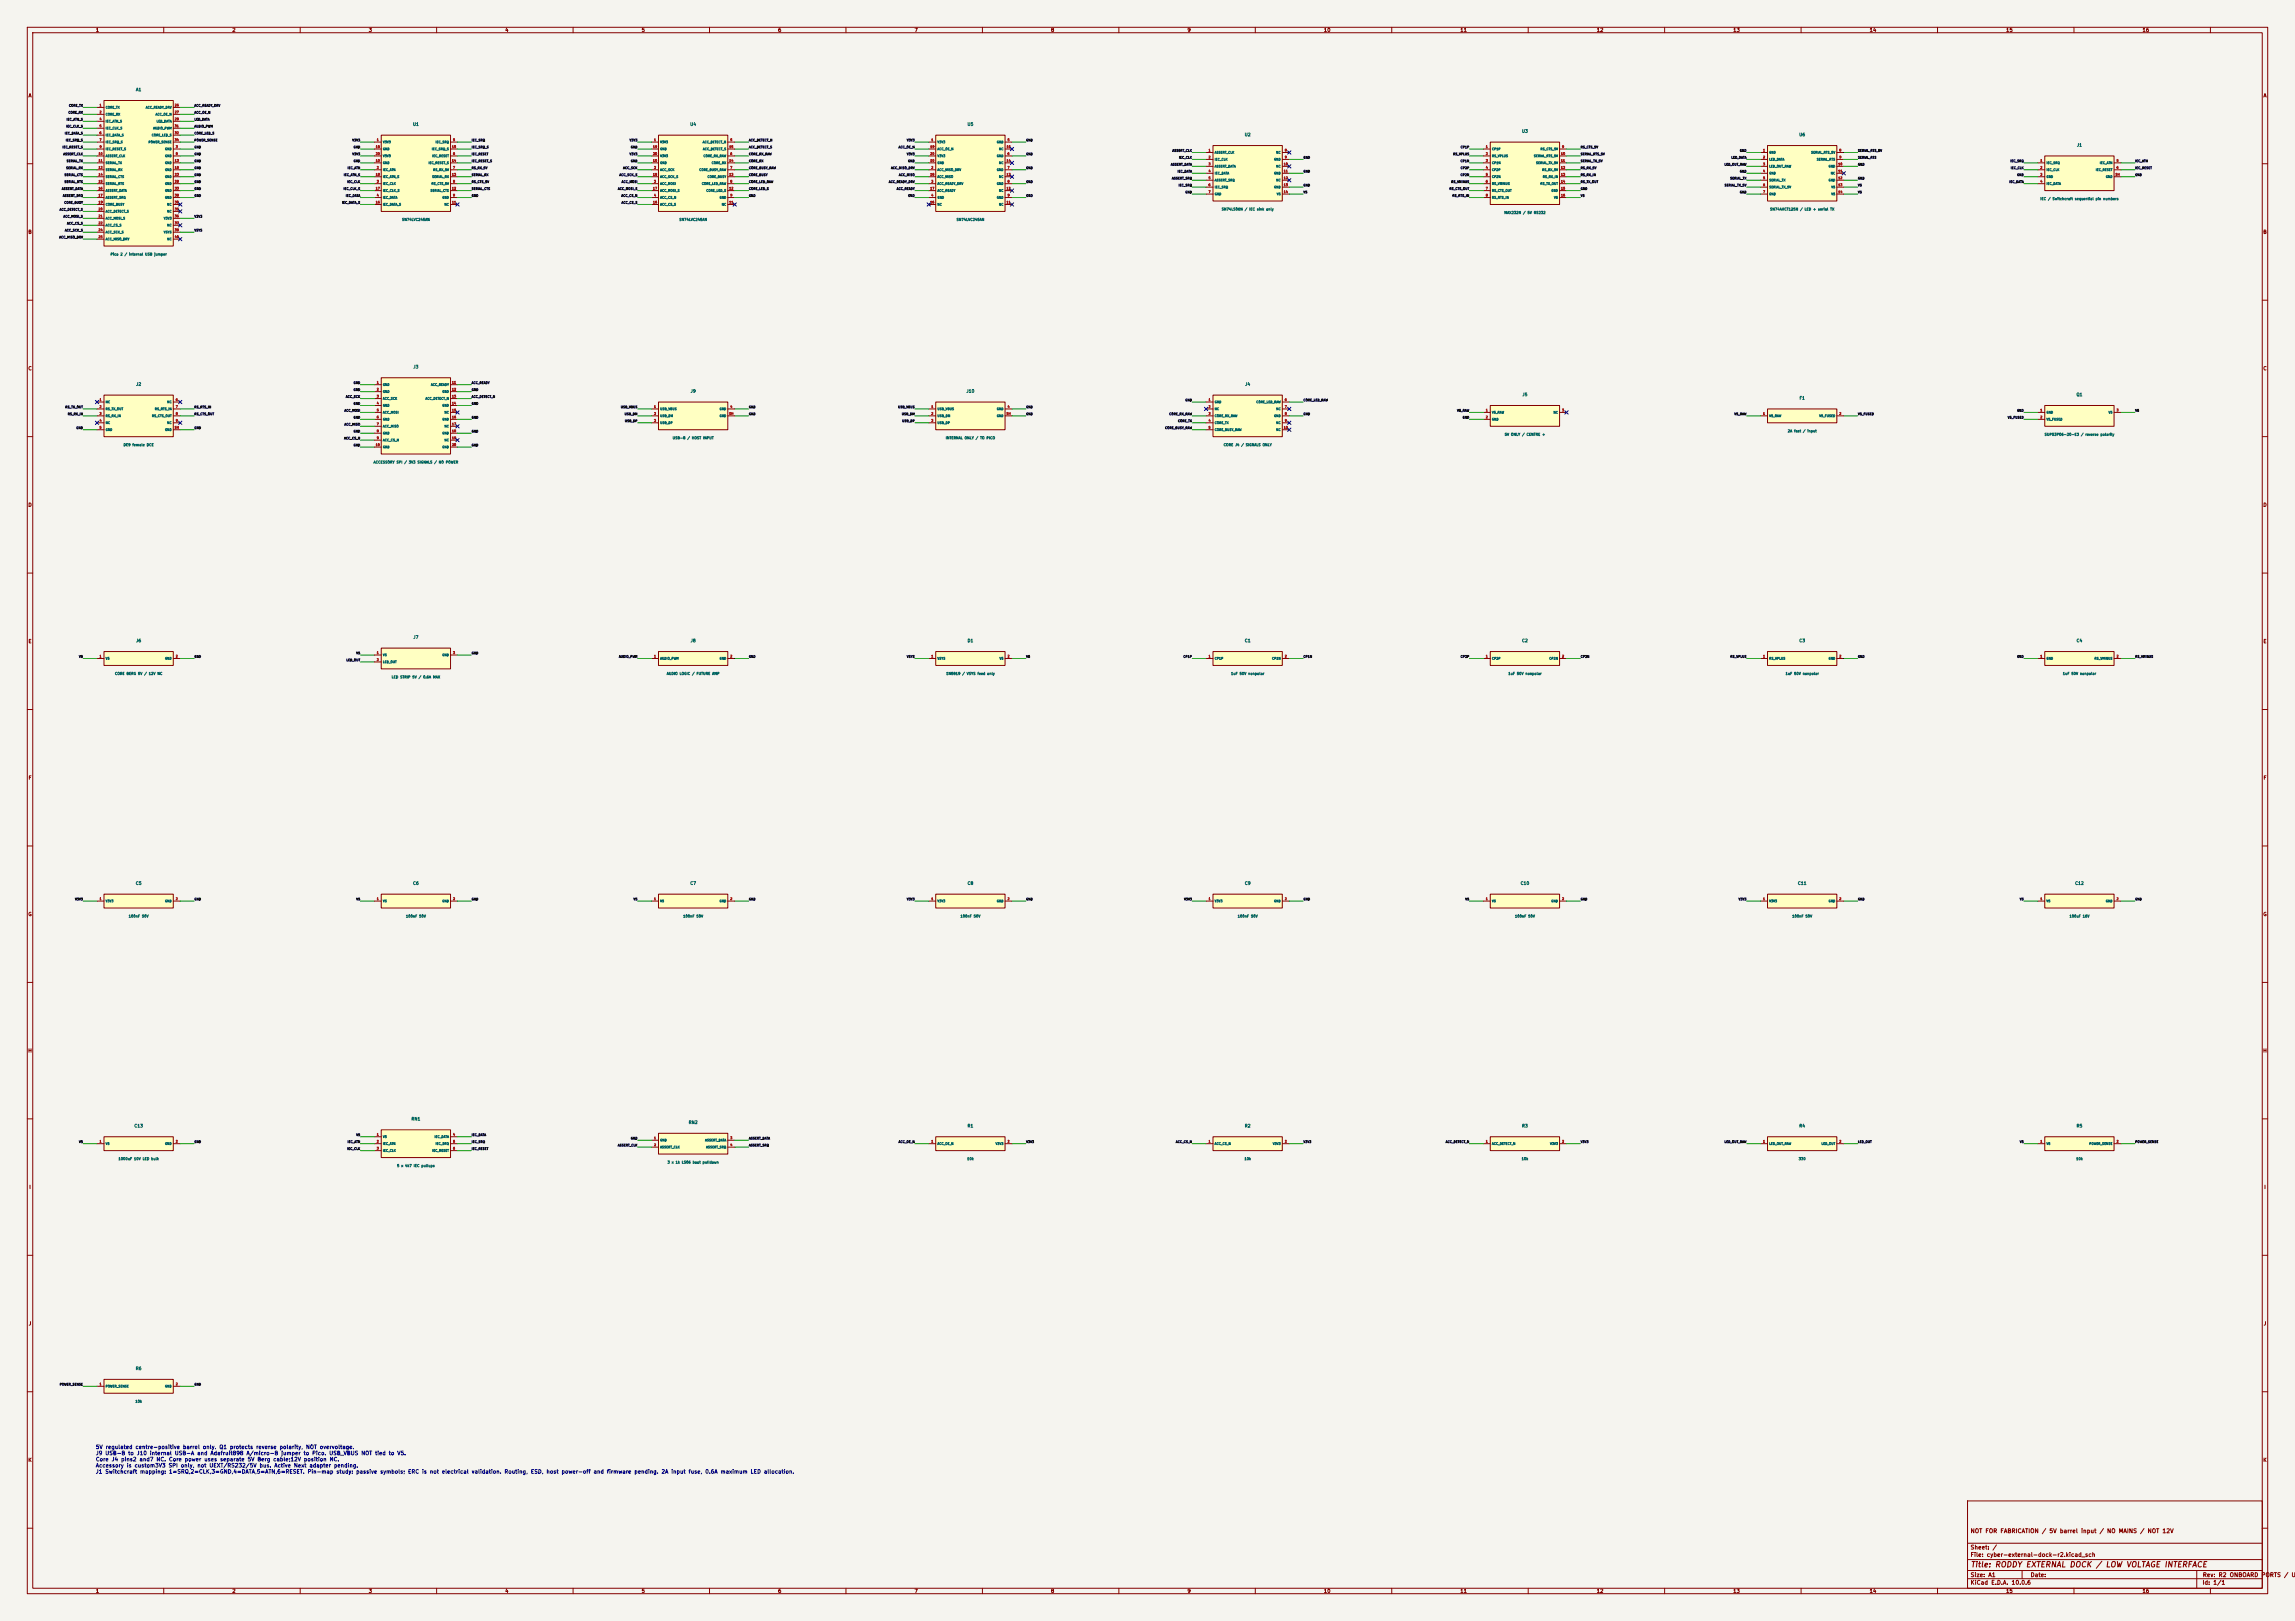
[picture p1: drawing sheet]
<svg xmlns="http://www.w3.org/2000/svg" width="841mm" height="594mm" viewBox="0 0 841 594" stroke-linecap="round" stroke-linejoin="round" font-family="sans-serif">
<defs><g id="words">
<text font-size="2" fill="#840000" x="722" y="574.8">Title: RODDY EXTERNAL DOCK / LOW VOLTAGE INTERFACE</text>
<g font-size="1.5" fill="#840000">
<text x="721.9" y="562.1">NOT FOR FABRICATION / 5V barrel input / NO MAINS / NOT 12V</text>
<text x="721.9" y="568.1">Sheet: /</text>
<text x="721.9" y="570.8">File: cyber-external-dock-r2.kicad_sch</text>
<text x="721.9" y="581">KiCad E.D.A. 10.0.6</text>
<text x="721.9" y="578.2">Size: A1</text>
<text x="743.9" y="578.2">Date:</text>
<text x="806.9" y="581">Id: 1/1</text>
<text x="807" y="578.2">Rev: R2 ONBOARD PORTS / UN</text>
</g>
<g font-size="1.4" fill="#0000c2">
<text x="35" y="531.3">5V regulated centre-positive barrel only. Q1 protects reverse polarity, NOT overvoltage.</text>
<text x="35" y="533.6">J9 USB-B to J10 internal USB-A and Adafruit898 A/micro-B jumper to Pico. USB_VBUS NOT tied to V5.</text>
<text x="35" y="535.8">Core J4 pins2 and7 NC. Core power uses separate 5V Berg cable;12V position NC.</text>
<text x="35" y="538.1">Accessory is custom3V3 SPI only, not UEXT/RS232/5V bus. Active Next adapter pending.</text>
<text x="35" y="540.3">J1 Switchcraft mapping: 1=SRQ,2=CLK,3=GND,4=DATA,5=ATN,6=RESET. Pin-map study: passive symbols; ERC is not electrical validation. Routing, ESD, host power-off and firmware pending. 2A input fuse, 0.6A maximum LED allocation.</text>
</g>
<g font-size="1.3" fill="#840000">
<text x="35" y="12">1</text>
<text x="85" y="12">2</text>
<text x="135" y="12">3</text>
<text x="185" y="12">4</text>
<text x="235" y="12">5</text>
<text x="285" y="12">6</text>
<text x="335" y="12">7</text>
<text x="385" y="12">8</text>
<text x="435" y="12">9</text>
<text x="485" y="12">10</text>
<text x="535" y="12">11</text>
<text x="585" y="12">12</text>
<text x="635" y="12">13</text>
<text x="685" y="12">14</text>
<text x="735" y="12">15</text>
<text x="785" y="12">16</text>
<text x="10.3" y="36">A</text>
<text x="829.3" y="36">A</text>
<text x="10.2" y="86">B</text>
<text x="829.2" y="86">B</text>
<text x="10.2" y="136">C</text>
<text x="829.2" y="136">C</text>
<text x="10.2" y="186">D</text>
<text x="829.2" y="186">D</text>
<text x="10.3" y="236">E</text>
<text x="829.3" y="236">E</text>
<text x="10.3" y="286">F</text>
<text x="829.3" y="286">F</text>
<text x="10.2" y="336">G</text>
<text x="829.2" y="336">G</text>
<text x="10.2" y="386">H</text>
<text x="829.2" y="386">H</text>
<text x="10.6" y="436">I</text>
<text x="829.6" y="436">I</text>
<text x="10.4" y="486">J</text>
<text x="829.4" y="486">J</text>
<text x="10.2" y="536">K</text>
<text x="829.2" y="536">K</text>
<text x="35" y="584">1</text>
<text x="85" y="584">2</text>
<text x="135" y="584">3</text>
<text x="185" y="584">4</text>
<text x="235" y="584">5</text>
<text x="285" y="584">6</text>
<text x="335" y="584">7</text>
<text x="385" y="584">8</text>
<text x="435" y="584">9</text>
<text x="485" y="584">10</text>
<text x="535" y="584">11</text>
<text x="585" y="584">12</text>
<text x="635" y="584">13</text>
<text x="685" y="584">14</text>
<text x="735" y="584">15</text>
<text x="785" y="584">16</text>
</g>
<g font-size="1.1" fill="#006464">
<text x="49.7" y="33.7">A1</text>
<text x="151.2" y="46.4">U1</text>
<text x="252.8" y="46.4">U4</text>
<text x="354.4" y="46.4">U5</text>
<text x="456" y="50.2">U2</text>
<text x="557.6" y="48.9">U3</text>
<text x="659.2" y="50.2">U6</text>
<text x="760.9" y="54">J1</text>
<text x="151.3" y="135.3">J3</text>
<text x="49.7" y="141.6">J2</text>
<text x="456.1" y="141.6">J4</text>
<text x="252.9" y="144.2">J9</text>
<text x="354" y="144.2">J10</text>
<text x="557.7" y="145.4">J5</text>
<text x="659.3" y="146.7">F1</text>
<text x="760.8" y="145.4">Q1</text>
<text x="49.7" y="235.6">J6</text>
<text x="151.3" y="234.3">J7</text>
<text x="252.9" y="235.6">J8</text>
<text x="354.4" y="235.6">D1</text>
<text x="456" y="235.6">C1</text>
<text x="557.6" y="235.6">C2</text>
<text x="659.2" y="235.6">C3</text>
<text x="760.8" y="235.6">C4</text>
<text x="49.6" y="324.5">C5</text>
<text x="151.2" y="324.5">C6</text>
<text x="252.8" y="324.5">C7</text>
<text x="354.4" y="324.5">C8</text>
<text x="456" y="324.5">C9</text>
<text x="557.1" y="324.5">C10</text>
<text x="658.7" y="324.5">C11</text>
<text x="760.3" y="324.5">C12</text>
<text x="49.1" y="413.4">C13</text>
<text x="150.6" y="410.9">RN1</text>
<text x="252.2" y="412.1">RN2</text>
<text x="354.4" y="413.4">R1</text>
<text x="456" y="413.4">R2</text>
<text x="557.6" y="413.4">R3</text>
<text x="659.2" y="413.4">R4</text>
<text x="760.8" y="413.4">R5</text>
<text x="49.6" y="502.3">R6</text>
</g>
<g font-size=".9" fill="#006464">
<text x="447.6" y="77.3">SN74LS06N / IEC sink only</text>
<text x="648.5" y="77.3">SN74AHCT125N / LED + serial TX</text>
<text x="747.6" y="73.5">IEC / Switchcraft sequential pin numbers</text>
<text x="147.2" y="81.1">SN74LVC245AN</text>
<text x="248.8" y="81.1">SN74LVC245AN</text>
<text x="350.4" y="81.1">SN74LVC245AN</text>
<text x="551.1" y="78.6">MAX232N / 5V RS232</text>
<text x="40.4" y="93.8">Pico 2 / internal USB jumper</text>
<text x="246.4" y="161.2">USB-B / HOST INPUT</text>
<text x="346.5" y="161.2">INTERNAL ONLY / TO PICO</text>
<text x="551.3" y="159.9">5V ONLY / CENTRE +</text>
<text x="655" y="158.6">2A fast / input</text>
<text x="749.1" y="159.9">SUP53P06-20-E3 / reverse polarity</text>
<text x="45.2" y="163.7">DE9 female DCE</text>
<text x="448.3" y="163.7">CORE J4 / SIGNALS ONLY</text>
<text x="136.8" y="170">ACCESSORY SPI / 3V3 SIGNALS / NO POWER</text>
<text x="42" y="247.5">CORE BERG 5V / 12V NC</text>
<text x="143.4" y="248.8">LED STRIP 5V / 0.6A MAX</text>
<text x="244.2" y="247.5">AUDIO LOGIC / FUTURE AMP</text>
<text x="346.6" y="247.5">1N5819 / VSYS feed only</text>
<text x="451" y="247.5">1uF 50V nonpolar</text>
<text x="552.6" y="247.5">1uF 50V nonpolar</text>
<text x="654.2" y="247.5">1uF 50V nonpolar</text>
<text x="755.8" y="247.5">1uF 50V nonpolar</text>
<text x="47" y="336.4">100nF 50V</text>
<text x="148.6" y="336.4">100nF 50V</text>
<text x="250.2" y="336.4">100nF 50V</text>
<text x="351.8" y="336.4">100nF 50V</text>
<text x="453.4" y="336.4">100nF 50V</text>
<text x="555" y="336.4">100nF 50V</text>
<text x="656.6" y="336.4">100nF 50V</text>
<text x="758.2" y="336.4">100uF 16V</text>
<text x="43.3" y="425.3">1000uF 10V LED bulk</text>
<text x="354.3" y="425.3">10k</text>
<text x="455.9" y="425.3">10k</text>
<text x="557.5" y="425.3">10k</text>
<text x="659" y="425.3">330</text>
<text x="760.7" y="425.3">10k</text>
<text x="145.4" y="427.9">5 x 4k7 IEC pullups</text>
<text x="244.5" y="426.6">3 x 1k LS06 boot pulldown</text>
<text x="49.5" y="514.2">10k</text>
</g>
<g font-size=".8" fill="#0f0f0f">
<text x="25" y="41.8">CORE_RX</text>
<text x="25.2" y="39.3">CORE_TX</text>
<text x="71.1" y="41.8">ACC_OE_N</text>
<text x="71.1" y="39.3">ACC_READY_DRV</text>
<text x="24.2" y="46.9">IEC_CLK_S</text>
<text x="24.3" y="44.4">IEC_ATN_S</text>
<text x="71.1" y="46.9">AUDIO_PWM</text>
<text x="71.1" y="44.4">LED_DATA</text>
<text x="23.6" y="49.4">IEC_DATA_S</text>
<text x="24" y="52">IEC_SRQ_S</text>
<text x="71.1" y="49.4">CORE_LED_S</text>
<text x="71.1" y="52">POWER_SENSE</text>
<text x="129" y="52">V3V3</text>
<text x="172.7" y="52">IEC_SRQ</text>
<text x="230.6" y="52">V3V3</text>
<text x="274.3" y="52">ACC_DETECT_N</text>
<text x="332.2" y="52">V3V3</text>
<text x="375.9" y="52">GND</text>
<text x="22.8" y="54.5">IEC_RESET_S</text>
<text x="23.1" y="57.1">ASSERT_CLK</text>
<text x="24.3" y="59.6">SERIAL_TX</text>
<text x="71.1" y="59.6">GND</text>
<text x="71.1" y="57.1">GND</text>
<text x="71.1" y="54.5">GND</text>
<text x="129" y="57.1">V3V3</text>
<text x="129.5" y="59.6">GND</text>
<text x="129.5" y="54.5">GND</text>
<text x="172.7" y="57.1">IEC_RESET</text>
<text x="172.7" y="54.5">IEC_SRQ_S</text>
<text x="172.7" y="59.6">IEC_RESET_S</text>
<text x="230.6" y="57.1">V3V3</text>
<text x="231.1" y="59.6">GND</text>
<text x="231.1" y="54.5">GND</text>
<text x="274.3" y="59.6">CORE_RX</text>
<text x="274.3" y="54.5">ACC_DETECT_S</text>
<text x="274.3" y="57.1">CORE_RX_RAW</text>
<text x="329.2" y="54.5">ACC_OE_N</text>
<text x="332.2" y="57.1">V3V3</text>
<text x="332.7" y="59.6">GND</text>
<text x="375.9" y="57.1">GND</text>
<text x="429.5" y="55.8">ASSERT_CLK</text>
<text x="431.9" y="58.3">IEC_CLK</text>
<text x="477.5" y="58.3">GND</text>
<text x="532.4" y="57.1">RS_VPLUS</text>
<text x="535.1" y="59.6">CP1N</text>
<text x="535.1" y="54.5">CP1P</text>
<text x="579.1" y="59.6">SERIAL_TX_5V</text>
<text x="579.1" y="57.1">SERIAL_RTS_5V</text>
<text x="579.1" y="54.5">RS_CTS_5V</text>
<text x="634.3" y="58.3">LED_DATA</text>
<text x="637.5" y="55.8">GND</text>
<text x="680.7" y="58.3">SERIAL_RTS</text>
<text x="680.7" y="55.8">SERIAL_RTS_5V</text>
<text x="736.6" y="59.6">IEC_SRQ</text>
<text x="782.3" y="59.6">IEC_ATN</text>
<text x="23.5" y="64.7">SERIAL_CTS</text>
<text x="24.1" y="62.1">SERIAL_RX</text>
<text x="71.1" y="64.7">GND</text>
<text x="71.1" y="62.1">GND</text>
<text x="125.9" y="64.7">IEC_ATN_S</text>
<text x="127.3" y="62.1">IEC_ATN</text>
<text x="172.7" y="64.7">SERIAL_RX</text>
<text x="172.7" y="62.1">RS_RX_5V</text>
<text x="226.9" y="64.7">ACC_SCK_S</text>
<text x="228.2" y="62.1">ACC_SCK</text>
<text x="274.3" y="62.1">CORE_BUSY_RAW</text>
<text x="274.3" y="64.7">CORE_BUSY</text>
<text x="326.4" y="62.1">ACC_MISO_DRV</text>
<text x="329.3" y="64.7">ACC_MISO</text>
<text x="375.9" y="62.1">GND</text>
<text x="429" y="60.9">ASSERT_DATA</text>
<text x="429.3" y="66">ASSERT_SRQ</text>
<text x="431.4" y="63.4">IEC_DATA</text>
<text x="477.5" y="63.4">GND</text>
<text x="535.1" y="64.7">CP2N</text>
<text x="535.1" y="62.1">CP2P</text>
<text x="579.1" y="62.1">RS_RX_5V</text>
<text x="579.1" y="64.7">RS_RX_IN</text>
<text x="631.8" y="60.9">LED_OUT_RAW</text>
<text x="633.9" y="66">SERIAL_TX</text>
<text x="637.5" y="63.4">GND</text>
<text x="680.7" y="66">GND</text>
<text x="680.7" y="60.9">GND</text>
<text x="736.7" y="62.1">IEC_CLK</text>
<text x="739.1" y="64.7">GND</text>
<text x="782.3" y="62.1">IEC_RESET</text>
<text x="782.3" y="64.7">GND</text>
<text x="22.6" y="69.8">ASSERT_DATA</text>
<text x="23.5" y="67.2">SERIAL_RTS</text>
<text x="71.1" y="69.8">GND</text>
<text x="71.1" y="67.2">GND</text>
<text x="125.8" y="69.8">IEC_CLK_S</text>
<text x="127.1" y="67.2">IEC_CLK</text>
<text x="172.7" y="69.8">SERIAL_CTS</text>
<text x="172.7" y="67.2">RS_CTS_5V</text>
<text x="226.3" y="69.8">ACC_MOSI_S</text>
<text x="227.7" y="67.2">ACC_MOSI</text>
<text x="274.3" y="67.2">CORE_LED_RAW</text>
<text x="274.3" y="69.8">CORE_LED_S</text>
<text x="325.6" y="67.2">ACC_READY_DRV</text>
<text x="328.5" y="69.8">ACC_READY</text>
<text x="375.9" y="67.2">GND</text>
<text x="431.8" y="68.5">IEC_SRQ</text>
<text x="434.3" y="71">GND</text>
<text x="477.5" y="71">V5</text>
<text x="477.5" y="68.5">GND</text>
<text x="531.1" y="69.8">RS_CTS_OUT</text>
<text x="531.7" y="67.2">RS_VMINUS</text>
<text x="579.1" y="69.8">GND</text>
<text x="579.1" y="67.2">RS_TX_OUT</text>
<text x="631.9" y="68.5">SERIAL_TX_5V</text>
<text x="637.5" y="71">GND</text>
<text x="680.7" y="71">V5</text>
<text x="680.7" y="68.5">V5</text>
<text x="736.2" y="67.2">IEC_DATA</text>
<text x="21.8" y="77.4">ACC_DETECT_S</text>
<text x="22.9" y="72.3">ASSERT_SRQ</text>
<text x="23.4" y="74.8">CORE_BUSY</text>
<text x="71.1" y="72.3">GND</text>
<text x="125.2" y="74.8">IEC_DATA_S</text>
<text x="126.6" y="72.3">IEC_DATA</text>
<text x="172.7" y="72.3">GND</text>
<text x="227.6" y="72.3">ACC_CS_N</text>
<text x="227.7" y="74.8">ACC_CS_S</text>
<text x="274.3" y="72.3">GND</text>
<text x="332.7" y="72.3">GND</text>
<text x="375.9" y="72.3">GND</text>
<text x="532.1" y="72.3">RS_RTS_IN</text>
<text x="579.1" y="72.3">V5</text>
<text x="23.1" y="79.9">ACC_MOSI_S</text>
<text x="24.5" y="82.5">ACC_CS_S</text>
<text x="71.1" y="79.9">V3V3</text>
<text x="21.6" y="87.5">ACC_MISO_DRV</text>
<text x="23.7" y="85">ACC_SCK_S</text>
<text x="71.1" y="85">VSYS</text>
<text x="129.5" y="143.4">GND</text>
<text x="129.5" y="140.9">GND</text>
<text x="172.7" y="143.4">GND</text>
<text x="172.7" y="140.9">ACC_READY</text>
<text x="23.9" y="149.8">RS_TX_OUT</text>
<text x="71.1" y="149.8">RS_RTS_IN</text>
<text x="126.6" y="146">ACC_SCK</text>
<text x="129.5" y="148.5">GND</text>
<text x="172.7" y="148.5">GND</text>
<text x="172.7" y="146">ACC_DETECT_N</text>
<text x="227.4" y="149.8">USB_VBUS</text>
<text x="274.3" y="149.8">GND</text>
<text x="329" y="149.8">USB_VBUS</text>
<text x="375.9" y="149.8">GND</text>
<text x="434.3" y="147.2">GND</text>
<text x="477.5" y="147.2">CORE_LED_RAW</text>
<text x="24.7" y="152.3">RS_RX_IN</text>
<text x="71.1" y="152.3">RS_CTS_OUT</text>
<text x="126.1" y="151">ACC_MOSI</text>
<text x="129.5" y="153.6">GND</text>
<text x="172.7" y="153.6">GND</text>
<text x="228.8" y="152.3">USB_DM</text>
<text x="228.9" y="154.9">USB_DP</text>
<text x="274.3" y="152.3">GND</text>
<text x="330.4" y="152.3">USB_DM</text>
<text x="330.5" y="154.9">USB_DP</text>
<text x="375.9" y="152.3">GND</text>
<text x="428.4" y="152.3">CORE_RX_RAW</text>
<text x="431.6" y="154.9">CORE_TX</text>
<text x="477.5" y="152.3">GND</text>
<text x="533.8" y="151">V5_RAW</text>
<text x="535.9" y="153.6">GND</text>
<text x="635.4" y="152.3">V5_RAW</text>
<text x="680.7" y="152.3">V5_FUSED</text>
<text x="735.6" y="153.6">V5_FUSED</text>
<text x="739.1" y="151">GND</text>
<text x="782.3" y="151">V5</text>
<text x="27.9" y="157.4">GND</text>
<text x="71.1" y="157.4">GND</text>
<text x="126" y="161.2">ACC_CS_N</text>
<text x="126.1" y="156.1">ACC_MISO</text>
<text x="129.5" y="158.7">GND</text>
<text x="172.7" y="158.7">GND</text>
<text x="426.8" y="157.4">CORE_BUSY_RAW</text>
<text x="129.5" y="163.7">GND</text>
<text x="172.7" y="163.7">GND</text>
<text x="130.5" y="239.9">V5</text>
<text x="172.7" y="239.9">GND</text>
<text x="28.9" y="241.2">V5</text>
<text x="71.1" y="241.2">GND</text>
<text x="126.8" y="242.5">LED_OUT</text>
<text x="226.7" y="241.2">AUDIO_PWM</text>
<text x="274.3" y="241.2">GND</text>
<text x="332.2" y="241.2">VSYS</text>
<text x="375.9" y="241.2">V5</text>
<text x="433.5" y="241.2">CP1P</text>
<text x="477.5" y="241.2">CP1N</text>
<text x="535.1" y="241.2">CP2P</text>
<text x="579.1" y="241.2">CP2N</text>
<text x="634" y="241.2">RS_VPLUS</text>
<text x="680.7" y="241.2">GND</text>
<text x="739.1" y="241.2">GND</text>
<text x="782.3" y="241.2">RS_VMINUS</text>
<text x="27.4" y="330.1">V3V3</text>
<text x="71.1" y="330.1">GND</text>
<text x="130.5" y="330.1">V5</text>
<text x="172.7" y="330.1">GND</text>
<text x="232.1" y="330.1">V5</text>
<text x="274.3" y="330.1">GND</text>
<text x="332.2" y="330.1">V3V3</text>
<text x="375.9" y="330.1">GND</text>
<text x="433.8" y="330.1">V3V3</text>
<text x="477.5" y="330.1">GND</text>
<text x="536.9" y="330.1">V5</text>
<text x="579.1" y="330.1">GND</text>
<text x="637" y="330.1">V3V3</text>
<text x="680.7" y="330.1">GND</text>
<text x="740.1" y="330.1">V5</text>
<text x="782.3" y="330.1">GND</text>
<text x="28.9" y="419">V5</text>
<text x="71.1" y="419">GND</text>
<text x="127.3" y="419">IEC_ATN</text>
<text x="130.5" y="416.5">V5</text>
<text x="172.7" y="419">IEC_SRQ</text>
<text x="172.7" y="416.5">IEC_DATA</text>
<text x="231.1" y="417.7">GND</text>
<text x="274.3" y="417.7">ASSERT_DATA</text>
<text x="329.2" y="419">ACC_OE_N</text>
<text x="375.9" y="419">V3V3</text>
<text x="430.8" y="419">ACC_CS_N</text>
<text x="477.5" y="419">V3V3</text>
<text x="529.7" y="419">ACC_DETECT_N</text>
<text x="579.1" y="419">V3V3</text>
<text x="631.8" y="419">LED_OUT_RAW</text>
<text x="680.7" y="419">LED_OUT</text>
<text x="740.1" y="419">V5</text>
<text x="782.3" y="419">POWER_SENSE</text>
<text x="127.1" y="421.6">IEC_CLK</text>
<text x="172.7" y="421.6">IEC_RESET</text>
<text x="226.3" y="420.3">ASSERT_CLK</text>
<text x="274.3" y="420.3">ASSERT_SRQ</text>
<text x="21.8" y="507.9">POWER_SENSE</text>
<text x="71.1" y="507.9">GND</text>
</g>
<g font-size=".8" fill="#a90000">
<text x="36.4" y="39.1">1</text>
<text x="36.4" y="41.7">2</text>
<text x="63.9" y="39.1">26</text>
<text x="63.9" y="41.7">27</text>
<text x="36.4" y="44.2">4</text>
<text x="36.4" y="46.8">5</text>
<text x="63.9" y="44.2">29</text>
<text x="63.9" y="46.8">31</text>
<text x="36.4" y="49.3">6</text>
<text x="36.4" y="51.8">7</text>
<text x="63.9" y="49.3">32</text>
<text x="63.9" y="51.8">34</text>
<text x="138" y="51.8">1</text>
<text x="165.9" y="51.8">5</text>
<text x="239.6" y="51.8">1</text>
<text x="267.5" y="51.8">5</text>
<text x="341.2" y="51.8">1</text>
<text x="369.1" y="51.8">5</text>
<text x="36" y="56.9">10</text>
<text x="36" y="59.5">11</text>
<text x="36.4" y="54.4">9</text>
<text x="63.9" y="59.5">13</text>
<text x="64.3" y="54.4">3</text>
<text x="64.3" y="56.9">8</text>
<text x="137.6" y="59.5">10</text>
<text x="137.6" y="54.4">19</text>
<text x="137.6" y="56.9">20</text>
<text x="165.5" y="59.5">14</text>
<text x="165.5" y="54.4">15</text>
<text x="165.9" y="56.9">6</text>
<text x="239.2" y="59.5">10</text>
<text x="239.2" y="54.4">19</text>
<text x="239.2" y="56.9">20</text>
<text x="267.1" y="59.5">14</text>
<text x="267.1" y="54.4">15</text>
<text x="267.5" y="56.9">6</text>
<text x="340.8" y="59.5">10</text>
<text x="340.8" y="54.4">19</text>
<text x="340.8" y="56.9">20</text>
<text x="368.7" y="59.5">14</text>
<text x="368.7" y="54.4">15</text>
<text x="369.1" y="56.9">6</text>
<text x="442.8" y="55.7">1</text>
<text x="442.8" y="58.2">2</text>
<text x="470.7" y="55.7">8</text>
<text x="470.7" y="58.2">9</text>
<text x="544.4" y="54.4">1</text>
<text x="544.4" y="56.9">2</text>
<text x="544.4" y="59.5">3</text>
<text x="571.9" y="56.9">10</text>
<text x="571.9" y="59.5">11</text>
<text x="572.3" y="54.4">9</text>
<text x="646" y="55.7">1</text>
<text x="646" y="58.2">2</text>
<text x="673.9" y="55.7">8</text>
<text x="673.9" y="58.2">9</text>
<text x="747.6" y="59.5">1</text>
<text x="775.5" y="59.5">5</text>
<text x="36" y="62">12</text>
<text x="36" y="64.5">14</text>
<text x="63.9" y="62">18</text>
<text x="63.9" y="64.5">23</text>
<text x="137.6" y="64.5">18</text>
<text x="138" y="62">2</text>
<text x="165.5" y="64.5">13</text>
<text x="165.9" y="62">7</text>
<text x="239.2" y="64.5">18</text>
<text x="239.6" y="62">2</text>
<text x="267.1" y="64.5">13</text>
<text x="267.5" y="62">7</text>
<text x="340.8" y="64.5">18</text>
<text x="341.2" y="62">2</text>
<text x="368.7" y="64.5">13</text>
<text x="369.1" y="62">7</text>
<text x="442.8" y="60.7">3</text>
<text x="442.8" y="63.3">4</text>
<text x="442.8" y="65.8">5</text>
<text x="470.3" y="60.7">10</text>
<text x="470.3" y="63.3">11</text>
<text x="470.3" y="65.8">12</text>
<text x="544.4" y="62">4</text>
<text x="544.4" y="64.5">5</text>
<text x="571.9" y="62">12</text>
<text x="571.9" y="64.5">13</text>
<text x="646" y="60.7">3</text>
<text x="646" y="63.3">4</text>
<text x="646" y="65.8">5</text>
<text x="673.5" y="60.7">10</text>
<text x="673.5" y="63.3">11</text>
<text x="673.5" y="65.8">12</text>
<text x="747.6" y="62">2</text>
<text x="747.6" y="64.5">3</text>
<text x="775.1" y="64.5">SH</text>
<text x="775.5" y="62">6</text>
<text x="36" y="67.1">15</text>
<text x="36" y="69.6">16</text>
<text x="63.9" y="67.1">28</text>
<text x="63.9" y="69.6">33</text>
<text x="137.6" y="69.6">17</text>
<text x="138" y="67.1">3</text>
<text x="165.5" y="69.6">12</text>
<text x="165.9" y="67.1">8</text>
<text x="239.2" y="69.6">17</text>
<text x="239.6" y="67.1">3</text>
<text x="267.1" y="69.6">12</text>
<text x="267.5" y="67.1">8</text>
<text x="340.8" y="69.6">17</text>
<text x="341.2" y="67.1">3</text>
<text x="368.7" y="69.6">12</text>
<text x="369.1" y="67.1">8</text>
<text x="442.8" y="68.4">6</text>
<text x="442.8" y="70.9">7</text>
<text x="470.3" y="68.4">13</text>
<text x="470.3" y="70.9">14</text>
<text x="544.4" y="67.1">6</text>
<text x="544.4" y="69.6">7</text>
<text x="571.9" y="67.1">14</text>
<text x="571.9" y="69.6">15</text>
<text x="646" y="68.4">6</text>
<text x="646" y="70.9">7</text>
<text x="673.5" y="68.4">13</text>
<text x="673.5" y="70.9">14</text>
<text x="747.6" y="67.1">4</text>
<text x="36" y="72.2">17</text>
<text x="36" y="74.7">19</text>
<text x="36" y="77.2">20</text>
<text x="63.9" y="74.7">30</text>
<text x="63.9" y="77.2">35</text>
<text x="63.9" y="72.2">38</text>
<text x="137.6" y="74.7">16</text>
<text x="138" y="72.2">4</text>
<text x="165.5" y="74.7">11</text>
<text x="165.9" y="72.2">9</text>
<text x="239.2" y="74.7">16</text>
<text x="239.6" y="72.2">4</text>
<text x="267.1" y="74.7">11</text>
<text x="267.5" y="72.2">9</text>
<text x="340.8" y="74.7">16</text>
<text x="341.2" y="72.2">4</text>
<text x="368.7" y="74.7">11</text>
<text x="369.1" y="72.2">9</text>
<text x="544.4" y="72.2">8</text>
<text x="571.9" y="72.2">16</text>
<text x="36" y="79.8">21</text>
<text x="36" y="82.3">22</text>
<text x="63.9" y="79.8">36</text>
<text x="63.9" y="82.3">37</text>
<text x="36" y="84.9">24</text>
<text x="36" y="87.4">25</text>
<text x="63.9" y="84.9">39</text>
<text x="63.9" y="87.4">40</text>
<text x="138" y="140.7">1</text>
<text x="138" y="143.3">2</text>
<text x="165.5" y="140.7">11</text>
<text x="165.5" y="143.3">12</text>
<text x="36.4" y="147.1">1</text>
<text x="36.4" y="149.6">2</text>
<text x="64.3" y="147.1">6</text>
<text x="64.3" y="149.6">7</text>
<text x="138" y="145.8">3</text>
<text x="138" y="148.4">4</text>
<text x="165.5" y="145.8">13</text>
<text x="165.5" y="148.4">14</text>
<text x="239.6" y="149.6">1</text>
<text x="267.5" y="149.6">4</text>
<text x="341.2" y="149.6">1</text>
<text x="369.1" y="149.6">4</text>
<text x="442.8" y="147.1">1</text>
<text x="442.8" y="149.6">2</text>
<text x="470.7" y="147.1">6</text>
<text x="470.7" y="149.6">7</text>
<text x="36.4" y="152.2">3</text>
<text x="36.4" y="154.7">4</text>
<text x="64.3" y="152.2">8</text>
<text x="64.3" y="154.7">9</text>
<text x="138" y="150.9">5</text>
<text x="138" y="153.4">6</text>
<text x="138" y="156">7</text>
<text x="165.5" y="150.9">15</text>
<text x="165.5" y="153.4">16</text>
<text x="165.5" y="156">17</text>
<text x="239.6" y="152.2">2</text>
<text x="239.6" y="154.7">3</text>
<text x="267.1" y="152.2">SH</text>
<text x="341.2" y="152.2">2</text>
<text x="341.2" y="154.7">3</text>
<text x="368.7" y="152.2">SH</text>
<text x="442.8" y="152.2">3</text>
<text x="442.8" y="154.7">4</text>
<text x="470.7" y="152.2">8</text>
<text x="470.7" y="154.7">9</text>
<text x="544.4" y="150.9">1</text>
<text x="544.4" y="153.4">2</text>
<text x="572.3" y="150.9">3</text>
<text x="646" y="152.2">1</text>
<text x="673.9" y="152.2">2</text>
<text x="747.6" y="150.9">1</text>
<text x="747.6" y="153.4">2</text>
<text x="775.5" y="150.9">3</text>
<text x="36.4" y="157.3">5</text>
<text x="63.9" y="157.3">SH</text>
<text x="138" y="158.5">8</text>
<text x="138" y="161.1">9</text>
<text x="165.5" y="158.5">18</text>
<text x="165.5" y="161.1">19</text>
<text x="442.8" y="157.3">5</text>
<text x="470.3" y="157.3">10</text>
<text x="137.6" y="163.6">10</text>
<text x="165.5" y="163.6">20</text>
<text x="138" y="239.8">1</text>
<text x="165.9" y="239.8">3</text>
<text x="36.4" y="241.1">1</text>
<text x="64.3" y="241.1">2</text>
<text x="138" y="242.3">2</text>
<text x="239.6" y="241.1">1</text>
<text x="267.5" y="241.1">2</text>
<text x="341.2" y="241.1">1</text>
<text x="369.1" y="241.1">2</text>
<text x="442.8" y="241.1">1</text>
<text x="470.7" y="241.1">2</text>
<text x="544.4" y="241.1">1</text>
<text x="572.3" y="241.1">2</text>
<text x="646" y="241.1">1</text>
<text x="673.9" y="241.1">2</text>
<text x="747.6" y="241.1">1</text>
<text x="775.5" y="241.1">2</text>
<text x="36.4" y="330">1</text>
<text x="64.3" y="330">2</text>
<text x="138" y="330">1</text>
<text x="165.9" y="330">2</text>
<text x="239.6" y="330">1</text>
<text x="267.5" y="330">2</text>
<text x="341.2" y="330">1</text>
<text x="369.1" y="330">2</text>
<text x="442.8" y="330">1</text>
<text x="470.7" y="330">2</text>
<text x="544.4" y="330">1</text>
<text x="572.3" y="330">2</text>
<text x="646" y="330">1</text>
<text x="673.9" y="330">2</text>
<text x="747.6" y="330">1</text>
<text x="775.5" y="330">2</text>
<text x="36.4" y="418.9">1</text>
<text x="64.3" y="418.9">2</text>
<text x="138" y="416.3">1</text>
<text x="138" y="418.9">2</text>
<text x="165.9" y="416.3">4</text>
<text x="165.9" y="418.9">5</text>
<text x="239.6" y="417.6">1</text>
<text x="267.5" y="417.6">3</text>
<text x="341.2" y="418.9">1</text>
<text x="369.1" y="418.9">2</text>
<text x="442.8" y="418.9">1</text>
<text x="470.7" y="418.9">2</text>
<text x="544.4" y="418.9">1</text>
<text x="572.3" y="418.9">2</text>
<text x="646" y="418.9">1</text>
<text x="673.9" y="418.9">2</text>
<text x="747.6" y="418.9">1</text>
<text x="775.5" y="418.9">2</text>
<text x="138" y="421.4">3</text>
<text x="165.9" y="421.4">6</text>
<text x="239.6" y="420.1">2</text>
<text x="267.5" y="420.1">4</text>
<text x="36.4" y="507.8">1</text>
<text x="64.3" y="507.8">2</text>
</g>
<g font-size=".8" fill="#006464">
<text x="38.6" y="40">CORE_TX</text>
<text x="53.3" y="40">ACC_READY_DRV</text>
<text x="38.6" y="42.5">CORE_RX</text>
<text x="38.6" y="45.1">IEC_ATN_S</text>
<text x="38.6" y="47.6">IEC_CLK_S</text>
<text x="56" y="47.6">AUDIO_PWM</text>
<text x="56.9" y="42.5">ACC_OE_N</text>
<text x="57.3" y="45.1">LED_DATA</text>
<text x="38.6" y="50.1">IEC_DATA_S</text>
<text x="38.6" y="52.7">IEC_SRQ_S</text>
<text x="54.3" y="52.7">POWER_SENSE</text>
<text x="55.5" y="50.1">CORE_LED_S</text>
<text x="140.2" y="52.7">V3V3</text>
<text x="159.5" y="52.7">IEC_SRQ</text>
<text x="241.8" y="52.7">V3V3</text>
<text x="257.4" y="52.7">ACC_DETECT_N</text>
<text x="343.4" y="52.7">V3V3</text>
<text x="365.2" y="52.7">GND</text>
<text x="38.6" y="55.2">IEC_RESET_S</text>
<text x="38.6" y="57.8">ASSERT_CLK</text>
<text x="60.4" y="55.2">GND</text>
<text x="60.4" y="57.8">GND</text>
<text x="140.2" y="55.2">GND</text>
<text x="140.2" y="57.8">V3V3</text>
<text x="158.1" y="55.2">IEC_SRQ_S</text>
<text x="158.3" y="57.8">IEC_RESET</text>
<text x="241.8" y="55.2">GND</text>
<text x="241.8" y="57.8">V3V3</text>
<text x="257.5" y="55.2">ACC_DETECT_S</text>
<text x="257.7" y="57.8">CORE_RX_RAW</text>
<text x="343.4" y="55.2">ACC_OE_N</text>
<text x="343.4" y="57.8">V3V3</text>
<text x="365.2" y="57.8">GND</text>
<text x="366" y="55.2">NC</text>
<text x="445" y="56.5">ASSERT_CLK</text>
<text x="445" y="59">IEC_CLK</text>
<text x="466.8" y="59">GND</text>
<text x="467.6" y="56.5">NC</text>
<text x="546.6" y="55.2">CP1P</text>
<text x="546.6" y="57.8">RS_VPLUS</text>
<text x="562" y="57.8">SERIAL_RTS_5V</text>
<text x="564.4" y="55.2">RS_CTS_5V</text>
<text x="648.2" y="56.5">GND</text>
<text x="648.2" y="59">LED_DATA</text>
<text x="663.6" y="56.5">SERIAL_RTS_5V</text>
<text x="665.6" y="59">SERIAL_RTS</text>
<text x="38.6" y="60.3">SERIAL_TX</text>
<text x="38.6" y="62.8">SERIAL_RX</text>
<text x="38.6" y="65.4">SERIAL_CTS</text>
<text x="60.4" y="60.3">GND</text>
<text x="60.4" y="62.8">GND</text>
<text x="60.4" y="65.4">GND</text>
<text x="140.2" y="62.8">IEC_ATN</text>
<text x="140.2" y="60.3">GND</text>
<text x="140.2" y="65.4">IEC_ATN_S</text>
<text x="156.9" y="60.3">IEC_RESET_S</text>
<text x="158.2" y="65.4">SERIAL_RX</text>
<text x="158.6" y="62.8">RS_RX_5V</text>
<text x="241.8" y="62.8">ACC_SCK</text>
<text x="241.8" y="60.3">GND</text>
<text x="241.8" y="65.4">ACC_SCK_S</text>
<text x="256.2" y="62.8">CORE_BUSY_RAW</text>
<text x="259.2" y="65.4">CORE_BUSY</text>
<text x="260.7" y="60.3">CORE_RX</text>
<text x="343.4" y="62.8">ACC_MISO_DRV</text>
<text x="343.4" y="60.3">GND</text>
<text x="343.4" y="65.4">ACC_MISO</text>
<text x="365.2" y="62.8">GND</text>
<text x="366" y="65.4">NC</text>
<text x="366" y="60.3">NC</text>
<text x="445" y="61.6">ASSERT_DATA</text>
<text x="445" y="64.1">IEC_DATA</text>
<text x="466.8" y="64.1">GND</text>
<text x="467.6" y="61.6">NC</text>
<text x="546.6" y="60.3">CP1N</text>
<text x="546.6" y="62.8">CP2P</text>
<text x="546.6" y="65.4">CP2N</text>
<text x="562.8" y="60.3">SERIAL_TX_5V</text>
<text x="565" y="62.8">RS_RX_5V</text>
<text x="565.3" y="65.4">RS_RX_IN</text>
<text x="648.2" y="61.6">LED_OUT_RAW</text>
<text x="648.2" y="64.1">GND</text>
<text x="670" y="61.6">GND</text>
<text x="670.8" y="64.1">NC</text>
<text x="749.8" y="60.3">IEC_SRQ</text>
<text x="749.8" y="62.8">IEC_CLK</text>
<text x="749.8" y="65.4">GND</text>
<text x="767.9" y="62.8">IEC_RESET</text>
<text x="769.4" y="60.3">IEC_ATN</text>
<text x="771.6" y="65.4">GND</text>
<text x="38.6" y="67.9">SERIAL_RTS</text>
<text x="38.6" y="70.5">ASSERT_DATA</text>
<text x="60.4" y="67.9">GND</text>
<text x="60.4" y="70.5">GND</text>
<text x="140.2" y="67.9">IEC_CLK</text>
<text x="140.2" y="70.5">IEC_CLK_S</text>
<text x="157.6" y="70.5">SERIAL_CTS</text>
<text x="158" y="67.9">RS_CTS_5V</text>
<text x="241.8" y="67.9">ACC_MOSI</text>
<text x="241.8" y="70.5">ACC_MOSI_S</text>
<text x="257.1" y="67.9">CORE_LED_RAW</text>
<text x="258.7" y="70.5">CORE_LED_S</text>
<text x="343.4" y="67.9">ACC_READY_DRV</text>
<text x="343.4" y="70.5">ACC_READY</text>
<text x="365.2" y="67.9">GND</text>
<text x="366" y="70.5">NC</text>
<text x="445" y="66.6">ASSERT_SRQ</text>
<text x="445" y="69.2">IEC_SRQ</text>
<text x="445" y="71.7">GND</text>
<text x="466.8" y="69.2">GND</text>
<text x="467.6" y="66.6">NC</text>
<text x="467.8" y="71.7">V5</text>
<text x="546.6" y="67.9">RS_VMINUS</text>
<text x="546.6" y="70.5">RS_CTS_OUT</text>
<text x="564.4" y="67.9">RS_TX_OUT</text>
<text x="568.4" y="70.5">GND</text>
<text x="648.2" y="66.6">SERIAL_TX</text>
<text x="648.2" y="69.2">SERIAL_TX_5V</text>
<text x="648.2" y="71.7">GND</text>
<text x="670" y="66.6">GND</text>
<text x="671" y="69.2">V5</text>
<text x="671" y="71.7">V5</text>
<text x="749.8" y="67.9">IEC_DATA</text>
<text x="38.6" y="73">ASSERT_SRQ</text>
<text x="38.6" y="75.5">CORE_BUSY</text>
<text x="60.4" y="73">GND</text>
<text x="61.2" y="75.5">NC</text>
<text x="140.2" y="73">IEC_DATA</text>
<text x="140.2" y="75.5">IEC_DATA_S</text>
<text x="162" y="73">GND</text>
<text x="162.8" y="75.5">NC</text>
<text x="241.8" y="73">ACC_CS_N</text>
<text x="241.8" y="75.5">ACC_CS_S</text>
<text x="263.6" y="73">GND</text>
<text x="264.4" y="75.5">NC</text>
<text x="343.4" y="73">GND</text>
<text x="343.4" y="75.5">NC</text>
<text x="365.2" y="73">GND</text>
<text x="366" y="75.5">NC</text>
<text x="546.6" y="73">RS_RTS_IN</text>
<text x="569.4" y="73">V5</text>
<text x="38.6" y="78.1">ACC_DETECT_S</text>
<text x="38.6" y="80.6">ACC_MOSI_S</text>
<text x="38.6" y="83.2">ACC_CS_S</text>
<text x="59.9" y="80.6">V3V3</text>
<text x="61.2" y="78.1">NC</text>
<text x="61.2" y="83.2">NC</text>
<text x="38.6" y="85.7">ACC_SCK_S</text>
<text x="38.6" y="88.2">ACC_MISO_DRV</text>
<text x="59.9" y="85.7">VSYS</text>
<text x="61.2" y="88.2">NC</text>
<text x="140.2" y="141.6">GND</text>
<text x="157.8" y="141.6">ACC_READY</text>
<text x="38.6" y="147.9">NC</text>
<text x="61.2" y="147.9">NC</text>
<text x="140.2" y="144.1">GND</text>
<text x="140.2" y="146.7">ACC_SCK</text>
<text x="140.2" y="149.2">GND</text>
<text x="155.8" y="146.7">ACC_DETECT_N</text>
<text x="162" y="144.1">GND</text>
<text x="162" y="149.2">GND</text>
<text x="445" y="147.9">GND</text>
<text x="460.3" y="147.9">CORE_LED_RAW</text>
<text x="38.6" y="150.5">RS_TX_OUT</text>
<text x="38.6" y="153">RS_RX_IN</text>
<text x="38.6" y="155.5">NC</text>
<text x="55.6" y="153">RS_CTS_OUT</text>
<text x="56.6" y="150.5">RS_RTS_IN</text>
<text x="61.2" y="155.5">NC</text>
<text x="140.2" y="151.7">ACC_MOSI</text>
<text x="140.2" y="154.3">GND</text>
<text x="162" y="154.3">GND</text>
<text x="162.8" y="151.7">NC</text>
<text x="241.8" y="150.5">USB_VBUS</text>
<text x="241.8" y="153">USB_DM</text>
<text x="241.8" y="155.5">USB_DP</text>
<text x="263.6" y="150.5">GND</text>
<text x="263.6" y="153">GND</text>
<text x="343.4" y="150.5">USB_VBUS</text>
<text x="343.4" y="153">USB_DM</text>
<text x="343.4" y="155.5">USB_DP</text>
<text x="365.2" y="150.5">GND</text>
<text x="365.2" y="153">GND</text>
<text x="445" y="150.5">NC</text>
<text x="445" y="153">CORE_RX_RAW</text>
<text x="445" y="155.5">CORE_TX</text>
<text x="466.8" y="153">GND</text>
<text x="467.6" y="150.5">NC</text>
<text x="467.6" y="155.5">NC</text>
<text x="546.6" y="151.7">V5_RAW</text>
<text x="546.6" y="154.3">GND</text>
<text x="569.2" y="151.7">NC</text>
<text x="648.2" y="153">V5_RAW</text>
<text x="666.6" y="153">V5_FUSED</text>
<text x="749.8" y="151.7">GND</text>
<text x="749.8" y="154.3">V5_FUSED</text>
<text x="772.6" y="151.7">V5</text>
<text x="38.6" y="158.1">GND</text>
<text x="60.4" y="158.1">GND</text>
<text x="140.2" y="156.8">ACC_MISO</text>
<text x="140.2" y="159.4">GND</text>
<text x="140.2" y="161.9">ACC_CS_N</text>
<text x="162" y="159.4">GND</text>
<text x="162.8" y="156.8">NC</text>
<text x="162.8" y="161.9">NC</text>
<text x="445" y="158.1">CORE_BUSY_RAW</text>
<text x="467.6" y="158.1">NC</text>
<text x="140.2" y="164.4">GND</text>
<text x="162" y="164.4">GND</text>
<text x="38.6" y="241.9">V5</text>
<text x="60.4" y="241.9">GND</text>
<text x="140.2" y="240.6">V5</text>
<text x="140.2" y="243.2">LED_OUT</text>
<text x="162" y="240.6">GND</text>
<text x="241.8" y="241.9">AUDIO_PWM</text>
<text x="263.6" y="241.9">GND</text>
<text x="343.4" y="241.9">VSYS</text>
<text x="366.2" y="241.9">V5</text>
<text x="445" y="241.9">CP1P</text>
<text x="466" y="241.9">CP1N</text>
<text x="546.6" y="241.9">CP2P</text>
<text x="567.6" y="241.9">CP2N</text>
<text x="648.2" y="241.9">RS_VPLUS</text>
<text x="670" y="241.9">GND</text>
<text x="749.8" y="241.9">GND</text>
<text x="767.4" y="241.9">RS_VMINUS</text>
<text x="38.6" y="330.8">V3V3</text>
<text x="60.4" y="330.8">GND</text>
<text x="140.2" y="330.8">V5</text>
<text x="162" y="330.8">GND</text>
<text x="241.8" y="330.8">V5</text>
<text x="263.6" y="330.8">GND</text>
<text x="343.4" y="330.8">V3V3</text>
<text x="365.2" y="330.8">GND</text>
<text x="445" y="330.8">V3V3</text>
<text x="466.8" y="330.8">GND</text>
<text x="546.6" y="330.8">V5</text>
<text x="568.4" y="330.8">GND</text>
<text x="648.2" y="330.8">V3V3</text>
<text x="670" y="330.8">GND</text>
<text x="749.8" y="330.8">V5</text>
<text x="771.6" y="330.8">GND</text>
<text x="38.6" y="419.7">V5</text>
<text x="60.4" y="419.7">GND</text>
<text x="140.2" y="417.2">V5</text>
<text x="140.2" y="419.7">IEC_ATN</text>
<text x="159.1" y="417.2">IEC_DATA</text>
<text x="159.5" y="419.7">IEC_SRQ</text>
<text x="241.8" y="418.4">GND</text>
<text x="258.3" y="418.4">ASSERT_DATA</text>
<text x="343.4" y="419.7">ACC_OE_N</text>
<text x="364.7" y="419.7">V3V3</text>
<text x="445" y="419.7">ACC_CS_N</text>
<text x="466.3" y="419.7">V3V3</text>
<text x="546.6" y="419.7">ACC_DETECT_N</text>
<text x="567.9" y="419.7">V3V3</text>
<text x="648.2" y="419.7">LED_OUT_RAW</text>
<text x="667.4" y="419.7">LED_OUT</text>
<text x="749.8" y="419.7">V5</text>
<text x="765.5" y="419.7">POWER_SENSE</text>
<text x="140.2" y="422.2">IEC_CLK</text>
<text x="158.3" y="422.2">IEC_RESET</text>
<text x="241.8" y="421">ASSERT_CLK</text>
<text x="258.7" y="421">ASSERT_SRQ</text>
<text x="38.6" y="508.6">POWER_SENSE</text>
<text x="60.4" y="508.6">GND</text>
</g>
</g></defs>
<path d="M0 0h841v594h-841z" fill="#f5f4ef" stroke="#f5f4ef" stroke-width=".37"/>
<g fill="none" stroke="#840000" stroke-width=".37">
<path d="M10 10h821v574h-821zM12 12h817v570h-817zM60 10v2M110 10v2M160 10v2M210 10v2M260 10v2M310 10v2M360 10v2M410 10v2M460 10v2M510 10v2"/>
<path d="M560 10v2M610 10v2M660 10v2M710 10v2M760 10v2M810 10v2M10 60h2M829 60h2M10 110h2M829 110h2M10 160h2M829 160h2"/>
<path d="M10 210h2M829 210h2M10 260h2M829 260h2M10 310h2M829 310h2M10 360h2M829 360h2M10 410h2M829 410h2M10 460h2M829 460h2"/>
<path d="M10 510h2M829 510h2M10 560h2M721 550h108v32h-108zM829 560h2M721 578.5h108M721 575.5h108M721 571.5h108M721 565.5h108M741 575.5v3M805 575.5v6.5M60 582v2"/>
<path d="M110 582v2M160 582v2M210 582v2M260 582v2M310 582v2M360 582v2M410 582v2M460 582v2M510 582v2M560 582v2M610 582v2M660 582v2"/>
<path d="M710 582v2M760 582v2M810 582v2"/>
</g>
<path d="M749.3 416.6h25.4v5h-25.4z" fill="#ffffc2"/>
<path d="M746.8 419.1h2.5M749.3 416.6h25.4v5h-25.4zM774.7 419.1h2.5" fill="none" stroke="#840000" stroke-width=".37"/>
<path d="M444.5 53.3h25.4v20.4h-25.4z" fill="#ffffc2"/>
<g fill="none" stroke="#840000" stroke-width=".37">
<path d="M442 55.9h2.5M442 58.4h2.5M444.5 53.3h25.4v20.4h-25.4zM469.9 55.9h2.5M469.9 58.4h2.5M442 61h2.5M442 63.5h2.5M442 66h2.5M442 68.6h2.5M442 71.1h2.5M469.9 61h2.5M469.9 63.5h2.5"/>
<path d="M469.9 66h2.5M469.9 68.6h2.5M469.9 71.1h2.5"/>
</g>
<path d="M342.9 327.7h25.4v5h-25.4z" fill="#ffffc2"/>
<path d="M340.4 330.2h2.5M342.9 327.7h25.4v5h-25.4zM368.3 330.2h2.5" fill="none" stroke="#840000" stroke-width=".37"/>
<path d="M38.1 36.8h25.4v53.4h-25.4z" fill="#ffffc2"/>
<g fill="none" stroke="#840000" stroke-width=".37">
<path d="M35.6 39.4h2.5M38.1 36.8h25.4v53.4h-25.4zM63.5 39.4h2.5M35.6 41.9h2.5M35.6 54.6h2.5M35.6 44.4h2.5M35.6 47h2.5M35.6 49.5h2.5M35.6 52.1h2.5M35.6 57.1h2.5M35.6 59.7h2.5M63.5 41.9h2.5"/>
<path d="M63.5 54.6h2.5M63.5 44.4h2.5M63.5 47h2.5M63.5 49.5h2.5M63.5 52.1h2.5M63.5 57.1h2.5M63.5 59.7h2.5M35.6 62.2h2.5M35.6 64.8h2.5M35.6 67.3h2.5M35.6 69.8h2.5M35.6 72.4h2.5"/>
<path d="M35.6 74.9h2.5M35.6 77.5h2.5M63.5 62.2h2.5M63.5 64.8h2.5M63.5 67.3h2.5M63.5 69.8h2.5M63.5 72.4h2.5M63.5 74.9h2.5M63.5 77.5h2.5M35.6 80h2.5M35.6 82.5h2.5M35.6 85.1h2.5"/>
<path d="M35.6 87.6h2.5M63.5 80h2.5M63.5 82.5h2.5M63.5 85.1h2.5M63.5 87.6h2.5"/>
</g>
<path d="M444.5 144.8h25.4v15.2h-25.4z" fill="#ffffc2"/>
<path d="M442 147.3h2.5M442 149.9h2.5M442 152.4h2.5M442 154.9h2.5M442 157.5h2.5M444.5 144.8h25.4v15.2h-25.4zM469.9 147.3h2.5M469.9 149.9h2.5M469.9 152.4h2.5M469.9 154.9h2.5M469.9 157.5h2.5" fill="none" stroke="#840000" stroke-width=".37"/>
<path d="M342.9 238.8h25.4v5h-25.4z" fill="#ffffc2"/>
<path d="M342.9 238.8h25.4v5h-25.4zM340.4 241.3h2.5M368.3 241.3h2.5" fill="none" stroke="#840000" stroke-width=".37"/>
<path d="M241.3 49.5h25.4v28h-25.4z" fill="#ffffc2"/>
<g fill="none" stroke="#840000" stroke-width=".37">
<path d="M238.8 52.1h2.5M238.8 57.1h2.5M238.8 59.7h2.5M238.8 54.6h2.5M241.3 49.5h25.4v28h-25.4zM266.7 52.1h2.5M266.7 57.1h2.5M266.7 59.7h2.5M266.7 54.6h2.5M238.8 62.2h2.5M238.8 67.3h2.5M238.8 72.4h2.5"/>
<path d="M238.8 74.9h2.5M238.8 69.8h2.5M238.8 64.8h2.5M266.7 62.2h2.5M266.7 67.3h2.5M266.7 72.4h2.5M266.7 74.9h2.5M266.7 69.8h2.5M266.7 64.8h2.5"/>
</g>
<path d="M444.5 238.8h25.4v5h-25.4z" fill="#ffffc2"/>
<path d="M444.5 238.8h25.4v5h-25.4zM442 241.3h2.5M469.9 241.3h2.5" fill="none" stroke="#840000" stroke-width=".37"/>
<path d="M546.1 52.1h25.4v22.8h-25.4z" fill="#ffffc2"/>
<g fill="none" stroke="#840000" stroke-width=".37">
<path d="M543.6 54.6h2.5M543.6 57.1h2.5M543.6 59.7h2.5M546.1 52.1h25.4v22.8h-25.4zM571.5 54.6h2.5M571.5 57.1h2.5M571.5 59.7h2.5M543.6 62.2h2.5M543.6 64.8h2.5M543.6 67.3h2.5M543.6 69.8h2.5M543.6 72.4h2.5"/>
<path d="M571.5 62.2h2.5M571.5 64.8h2.5M571.5 67.3h2.5M571.5 69.8h2.5M571.5 72.4h2.5"/>
</g>
<path d="M647.7 53.3h25.4v20.4h-25.4z" fill="#ffffc2"/>
<g fill="none" stroke="#840000" stroke-width=".37">
<path d="M645.2 55.9h2.5M645.2 58.4h2.5M647.7 53.3h25.4v20.4h-25.4zM673.1 55.9h2.5M673.1 58.4h2.5M645.2 61h2.5M645.2 63.5h2.5M645.2 66h2.5M645.2 68.6h2.5M645.2 71.1h2.5M673.1 61h2.5M673.1 63.5h2.5"/>
<path d="M673.1 66h2.5M673.1 68.6h2.5M673.1 71.1h2.5"/>
</g>
<path d="M546.1 148.6h25.4v7.6h-25.4z" fill="#ffffc2"/>
<path d="M543.6 151.1h2.5M543.6 153.7h2.5M546.1 148.6h25.4v7.6h-25.4zM571.5 151.1h2.5" fill="none" stroke="#840000" stroke-width=".37"/>
<path d="M647.7 149.9h25.4v5h-25.4z" fill="#ffffc2"/>
<path d="M645.2 152.4h2.5M647.7 149.9h25.4v5h-25.4zM673.1 152.4h2.5" fill="none" stroke="#840000" stroke-width=".37"/>
<path d="M139.7 237.5h25.4v7.6h-25.4z" fill="#ffffc2"/>
<path d="M139.7 237.5h25.4v7.6h-25.4zM137.2 240h2.5M137.2 242.6h2.5M165.1 240h2.5" fill="none" stroke="#840000" stroke-width=".37"/>
<path d="M139.7 138.4h25.4v28h-25.4z" fill="#ffffc2"/>
<g fill="none" stroke="#840000" stroke-width=".37">
<path d="M139.7 138.4h25.4v28h-25.4zM137.2 141h2.5M137.2 143.5h2.5M137.2 146h2.5M137.2 148.6h2.5M137.2 151.1h2.5M137.2 153.7h2.5M137.2 156.2h2.5M137.2 158.7h2.5M165.1 141h2.5M165.1 143.5h2.5M165.1 146h2.5"/>
<path d="M165.1 148.6h2.5M165.1 151.1h2.5M165.1 153.7h2.5M165.1 156.2h2.5M165.1 158.7h2.5M137.2 161.3h2.5M137.2 163.8h2.5M165.1 161.3h2.5M165.1 163.8h2.5"/>
</g>
<path d="M38.1 505.5h25.4v5h-25.4z" fill="#ffffc2"/>
<path d="M35.6 508h2.5M38.1 505.5h25.4v5h-25.4zM63.5 508h2.5" fill="none" stroke="#840000" stroke-width=".37"/>
<path d="M38.1 238.8h25.4v5h-25.4z" fill="#ffffc2"/>
<path d="M38.1 238.8h25.4v5h-25.4zM35.6 241.3h2.5M63.5 241.3h2.5" fill="none" stroke="#840000" stroke-width=".37"/>
<path d="M749.3 327.7h25.4v5h-25.4z" fill="#ffffc2"/>
<path d="M746.8 330.2h2.5M749.3 327.7h25.4v5h-25.4zM774.7 330.2h2.5" fill="none" stroke="#840000" stroke-width=".37"/>
<path d="M647.7 416.6h25.4v5h-25.4z" fill="#ffffc2"/>
<path d="M645.2 419.1h2.5M647.7 416.6h25.4v5h-25.4zM673.1 419.1h2.5" fill="none" stroke="#840000" stroke-width=".37"/>
<path d="M139.7 49.5h25.4v28h-25.4z" fill="#ffffc2"/>
<g fill="none" stroke="#840000" stroke-width=".37">
<path d="M137.2 52.1h2.5M137.2 57.1h2.5M137.2 59.7h2.5M137.2 54.6h2.5M139.7 49.5h25.4v28h-25.4zM165.1 52.1h2.5M165.1 57.1h2.5M165.1 59.7h2.5M165.1 54.6h2.5M137.2 62.2h2.5M137.2 67.3h2.5M137.2 72.4h2.5"/>
<path d="M137.2 74.9h2.5M137.2 69.8h2.5M137.2 64.8h2.5M165.1 62.2h2.5M165.1 67.3h2.5M165.1 72.4h2.5M165.1 74.9h2.5M165.1 69.8h2.5M165.1 64.8h2.5"/>
</g>
<path d="M546.1 416.6h25.4v5h-25.4z" fill="#ffffc2"/>
<path d="M543.6 419.1h2.5M546.1 416.6h25.4v5h-25.4zM571.5 419.1h2.5" fill="none" stroke="#840000" stroke-width=".37"/>
<path d="M38.1 144.8h25.4v15.2h-25.4z" fill="#ffffc2"/>
<path d="M35.6 147.3h2.5M35.6 149.9h2.5M35.6 152.4h2.5M35.6 154.9h2.5M35.6 157.5h2.5M38.1 144.8h25.4v15.2h-25.4zM63.5 147.3h2.5M63.5 149.9h2.5M63.5 152.4h2.5M63.5 154.9h2.5M63.5 157.5h2.5" fill="none" stroke="#840000" stroke-width=".37"/>
<path d="M647.7 327.7h25.4v5h-25.4z" fill="#ffffc2"/>
<path d="M645.2 330.2h2.5M647.7 327.7h25.4v5h-25.4zM673.1 330.2h2.5" fill="none" stroke="#840000" stroke-width=".37"/>
<path d="M647.7 238.8h25.4v5h-25.4z" fill="#ffffc2"/>
<path d="M647.7 238.8h25.4v5h-25.4zM645.2 241.3h2.5M673.1 241.3h2.5" fill="none" stroke="#840000" stroke-width=".37"/>
<path d="M546.1 327.7h25.4v5h-25.4z" fill="#ffffc2"/>
<path d="M543.6 330.2h2.5M546.1 327.7h25.4v5h-25.4zM571.5 330.2h2.5" fill="none" stroke="#840000" stroke-width=".37"/>
<path d="M546.1 238.8h25.4v5h-25.4z" fill="#ffffc2"/>
<path d="M546.1 238.8h25.4v5h-25.4zM543.6 241.3h2.5M571.5 241.3h2.5" fill="none" stroke="#840000" stroke-width=".37"/>
<path d="M749.3 238.8h25.4v5h-25.4z" fill="#ffffc2"/>
<path d="M749.3 238.8h25.4v5h-25.4zM746.8 241.3h2.5M774.7 241.3h2.5" fill="none" stroke="#840000" stroke-width=".37"/>
<path d="M749.3 148.6h25.4v7.6h-25.4z" fill="#ffffc2"/>
<path d="M746.8 151.1h2.5M746.8 153.7h2.5M749.3 148.6h25.4v7.6h-25.4zM774.7 151.1h2.5" fill="none" stroke="#840000" stroke-width=".37"/>
<path d="M749.3 57.1h25.4v12.7h-25.4z" fill="#ffffc2"/>
<path d="M746.8 59.7h2.5M749.3 57.1h25.4v12.7h-25.4zM774.7 59.7h2.5M746.8 62.2h2.5M746.8 64.8h2.5M746.8 67.3h2.5M774.7 62.2h2.5M774.7 64.8h2.5" fill="none" stroke="#840000" stroke-width=".37"/>
<path d="M342.9 147.3h25.4v10.2h-25.4z" fill="#ffffc2"/>
<path d="M340.4 149.9h2.5M340.4 152.4h2.5M340.4 154.9h2.5M342.9 147.3h25.4v10.2h-25.4zM368.3 149.9h2.5M368.3 152.4h2.5" fill="none" stroke="#840000" stroke-width=".37"/>
<path d="M38.1 416.6h25.4v5h-25.4z" fill="#ffffc2"/>
<path d="M35.6 419.1h2.5M38.1 416.6h25.4v5h-25.4zM63.5 419.1h2.5" fill="none" stroke="#840000" stroke-width=".37"/>
<path d="M241.3 238.8h25.4v5h-25.4z" fill="#ffffc2"/>
<path d="M241.3 238.8h25.4v5h-25.4zM238.8 241.3h2.5M266.7 241.3h2.5" fill="none" stroke="#840000" stroke-width=".37"/>
<path d="M241.3 147.3h25.4v10.2h-25.4z" fill="#ffffc2"/>
<path d="M238.8 149.9h2.5M238.8 152.4h2.5M238.8 154.9h2.5M241.3 147.3h25.4v10.2h-25.4zM266.7 149.9h2.5M266.7 152.4h2.5" fill="none" stroke="#840000" stroke-width=".37"/>
<path d="M342.9 416.6h25.4v5h-25.4z" fill="#ffffc2"/>
<path d="M340.4 419.1h2.5M342.9 416.6h25.4v5h-25.4zM368.3 419.1h2.5" fill="none" stroke="#840000" stroke-width=".37"/>
<path d="M444.5 327.7h25.4v5h-25.4z" fill="#ffffc2"/>
<path d="M442 330.2h2.5M444.5 327.7h25.4v5h-25.4zM469.9 330.2h2.5" fill="none" stroke="#840000" stroke-width=".37"/>
<path d="M139.7 414h25.4v10.2h-25.4z" fill="#ffffc2"/>
<path d="M137.2 416.6h2.5M137.2 419.1h2.5M139.7 414h25.4v10.2h-25.4zM165.1 416.6h2.5M165.1 419.1h2.5M137.2 421.6h2.5M165.1 421.6h2.5" fill="none" stroke="#840000" stroke-width=".37"/>
<path d="M241.3 415.3h25.4v7.6h-25.4z" fill="#ffffc2"/>
<path d="M238.8 417.8h2.5M241.3 415.3h25.4v7.6h-25.4zM266.7 417.8h2.5M238.8 420.4h2.5M266.7 420.4h2.5" fill="none" stroke="#840000" stroke-width=".37"/>
<path d="M342.9 49.5h25.4v28h-25.4z" fill="#ffffc2"/>
<g fill="none" stroke="#840000" stroke-width=".37">
<path d="M340.4 52.1h2.5M340.4 57.1h2.5M340.4 59.7h2.5M340.4 54.6h2.5M342.9 49.5h25.4v28h-25.4zM368.3 52.1h2.5M368.3 57.1h2.5M368.3 59.7h2.5M368.3 54.6h2.5M340.4 62.2h2.5M340.4 67.3h2.5M340.4 72.4h2.5"/>
<path d="M340.4 74.9h2.5M340.4 69.8h2.5M340.4 64.8h2.5M368.3 62.2h2.5M368.3 67.3h2.5M368.3 72.4h2.5M368.3 74.9h2.5M368.3 69.8h2.5M368.3 64.8h2.5"/>
</g>
<path d="M139.7 327.7h25.4v5h-25.4z" fill="#ffffc2"/>
<path d="M137.2 330.2h2.5M139.7 327.7h25.4v5h-25.4zM165.1 330.2h2.5" fill="none" stroke="#840000" stroke-width=".37"/>
<path d="M241.3 327.7h25.4v5h-25.4z" fill="#ffffc2"/>
<path d="M238.8 330.2h2.5M241.3 327.7h25.4v5h-25.4zM266.7 330.2h2.5" fill="none" stroke="#840000" stroke-width=".37"/>
<path d="M444.5 416.6h25.4v5h-25.4z" fill="#ffffc2"/>
<path d="M442 419.1h2.5M444.5 416.6h25.4v5h-25.4zM469.9 419.1h2.5" fill="none" stroke="#840000" stroke-width=".37"/>
<path d="M38.1 327.7h25.4v5h-25.4z" fill="#ffffc2"/>
<path d="M35.6 330.2h2.5M38.1 327.7h25.4v5h-25.4zM63.5 330.2h2.5" fill="none" stroke="#840000" stroke-width=".37"/>
<g fill="none" stroke="#009600" stroke-width=".37">
<path d="M30.5 39.4h5.1M66 39.4h5.1M30.5 54.6h5.1M30.5 57.1h5.1M30.5 59.7h5.1M30.5 52.1h5.1M30.5 49.5h5.1M30.5 41.9h5.1M30.5 47h5.1M30.5 44.4h5.1M66 54.6h5.1M66 57.1h5.1"/>
<path d="M66 59.7h5.1M66 52.1h5.1M66 49.5h5.1M66 41.9h5.1M66 47h5.1M66 44.4h5.1M132.1 54.6h5.1M132.1 57.1h5.1M132.1 59.7h5.1M132.1 52.1h5.1M167.6 54.6h5.1M167.6 57.1h5.1"/>
<path d="M167.6 59.7h5.1M167.6 52.1h5.1M233.7 54.6h5.1M233.7 57.1h5.1M233.7 59.7h5.1M233.7 52.1h5.1M269.2 54.6h5.1M269.2 57.1h5.1M269.2 59.7h5.1M269.2 52.1h5.1M335.3 54.6h5.1M335.3 57.1h5.1"/>
<path d="M335.3 59.7h5.1M335.3 52.1h5.1M370.8 57.1h5.1M370.8 52.1h5.1M436.9 58.4h5.1M436.9 55.9h5.1M472.4 58.4h5.1M538.5 54.6h5.1M538.5 57.1h5.1M538.5 59.7h5.1M574 54.6h5.1M574 57.1h5.1"/>
<path d="M574 59.7h5.1M640.1 58.4h5.1M640.1 55.9h5.1M675.6 58.4h5.1M675.6 55.9h5.1M741.7 59.7h5.1M777.2 59.7h5.1M30.5 62.2h5.1M30.5 67.3h5.1M30.5 64.8h5.1M30.5 72.4h5.1M30.5 69.8h5.1"/>
<path d="M30.5 74.9h5.1M30.5 77.5h5.1M66 62.2h5.1M66 67.3h5.1M66 64.8h5.1M66 72.4h5.1M66 69.8h5.1M132.1 62.2h5.1M132.1 67.3h5.1M132.1 64.8h5.1M132.1 72.4h5.1M132.1 69.8h5.1"/>
<path d="M132.1 74.9h5.1M167.6 62.2h5.1M167.6 67.3h5.1M167.6 64.8h5.1M167.6 72.4h5.1M167.6 69.8h5.1M233.7 62.2h5.1M233.7 67.3h5.1M233.7 64.8h5.1M233.7 72.4h5.1M233.7 69.8h5.1M233.7 74.9h5.1"/>
<path d="M269.2 62.2h5.1M269.2 67.3h5.1M269.2 64.8h5.1M269.2 72.4h5.1M269.2 69.8h5.1M335.3 62.2h5.1M335.3 67.3h5.1M335.3 64.8h5.1M335.3 72.4h5.1M335.3 69.8h5.1M370.8 62.2h5.1M370.8 67.3h5.1"/>
<path d="M370.8 72.4h5.1M436.9 63.5h5.1M436.9 61h5.1M436.9 66h5.1M436.9 71.1h5.1M436.9 68.6h5.1M472.4 63.5h5.1M472.4 71.1h5.1M472.4 68.6h5.1M538.5 62.2h5.1M538.5 67.3h5.1M538.5 64.8h5.1"/>
<path d="M538.5 72.4h5.1M538.5 69.8h5.1M574 62.2h5.1M574 67.3h5.1M574 64.8h5.1M574 72.4h5.1M574 69.8h5.1M640.1 63.5h5.1M640.1 61h5.1M640.1 66h5.1M640.1 71.1h5.1M640.1 68.6h5.1"/>
<path d="M675.6 61h5.1M675.6 66h5.1M675.6 71.1h5.1M675.6 68.6h5.1M741.7 62.2h5.1M741.7 67.3h5.1M741.7 64.8h5.1M777.2 62.2h5.1M777.2 64.8h5.1M30.5 80h5.1M30.5 82.5h5.1M30.5 85.1h5.1"/>
<path d="M30.5 87.6h5.1M66 80h5.1M66 85.1h5.1M30.5 152.4h5.1M30.5 149.9h5.1M30.5 157.5h5.1M66 152.4h5.1M66 149.9h5.1M66 157.5h5.1M132.1 158.7h5.1M132.1 141h5.1M132.1 143.5h5.1"/>
<path d="M132.1 153.7h5.1M132.1 156.2h5.1M132.1 146h5.1M132.1 148.6h5.1M132.1 151.1h5.1M167.6 158.7h5.1M167.6 141h5.1M167.6 143.5h5.1M167.6 153.7h5.1M167.6 146h5.1M167.6 148.6h5.1M233.7 152.4h5.1"/>
<path d="M233.7 149.9h5.1M233.7 154.9h5.1M269.2 152.4h5.1M269.2 149.9h5.1M335.3 152.4h5.1M335.3 149.9h5.1M335.3 154.9h5.1M370.8 152.4h5.1M370.8 149.9h5.1M436.9 152.4h5.1M436.9 154.9h5.1M436.9 147.3h5.1"/>
<path d="M436.9 157.5h5.1M472.4 152.4h5.1M472.4 147.3h5.1M538.5 153.7h5.1M538.5 151.1h5.1M640.1 152.4h5.1M675.6 152.4h5.1M741.7 153.7h5.1M741.7 151.1h5.1M777.2 151.1h5.1M132.1 163.8h5.1M132.1 161.3h5.1"/>
<path d="M167.6 163.8h5.1M30.5 241.3h5.1M66 241.3h5.1M132.1 240h5.1M132.1 242.6h5.1M167.6 240h5.1M233.7 241.3h5.1M269.2 241.3h5.1M335.3 241.3h5.1M370.8 241.3h5.1M436.9 241.3h5.1M472.4 241.3h5.1"/>
<path d="M538.5 241.3h5.1M574 241.3h5.1M640.1 241.3h5.1M675.6 241.3h5.1M741.7 241.3h5.1M777.2 241.3h5.1M30.5 330.2h5.1M66 330.2h5.1M132.1 330.2h5.1M167.6 330.2h5.1M233.7 330.2h5.1M269.2 330.2h5.1"/>
<path d="M335.3 330.2h5.1M370.8 330.2h5.1M436.9 330.2h5.1M472.4 330.2h5.1M538.5 330.2h5.1M574 330.2h5.1M640.1 330.2h5.1M675.6 330.2h5.1M741.7 330.2h5.1M777.2 330.2h5.1M30.5 419.1h5.1M66 419.1h5.1"/>
<path d="M132.1 416.6h5.1M132.1 419.1h5.1M167.6 416.6h5.1M167.6 419.1h5.1M233.7 417.8h5.1M269.2 417.8h5.1M335.3 419.1h5.1M370.8 419.1h5.1M436.9 419.1h5.1M472.4 419.1h5.1M538.5 419.1h5.1M574 419.1h5.1"/>
<path d="M640.1 419.1h5.1M675.6 419.1h5.1M741.7 419.1h5.1M777.2 419.1h5.1M132.1 421.6h5.1M167.6 421.6h5.1M233.7 420.4h5.1M269.2 420.4h5.1M30.5 508h5.1M66 508h5.1"/>
</g>
<g fill="none" stroke="#000084" stroke-width=".37">
<path d="M370.2 59.1l1.2 1.2M370.2 54l1.2 1.2M371.4 59.1l-1.2 1.2M371.4 54l-1.2 1.2M471.8 55.3l1.2 1.2M473 55.3l-1.2 1.2M65.4 76.9l1.2 1.2M65.4 74.3l1.2 1.2M66.6 76.9l-1.2 1.2M66.6 74.3l-1.2 1.2M167 74.3l1.2 1.2M168.2 74.3l-1.2 1.2"/>
<path d="M268.6 74.3l1.2 1.2M269.8 74.3l-1.2 1.2M339.8 74.3l1.2 1.2M341 74.3l-1.2 1.2M370.2 74.3l1.2 1.2M370.2 69.2l1.2 1.3M370.2 64.2l1.2 1.2M371.4 74.3l-1.2 1.2M371.4 69.2l-1.2 1.3M371.4 64.2l-1.2 1.2M471.8 65.4l1.2 1.2M471.8 60.3l1.2 1.3"/>
<path d="M473 65.4l-1.2 1.2M473 60.3l-1.2 1.3M675 62.9l1.2 1.2M676.2 62.9l-1.2 1.2M65.4 87l1.2 1.2M65.4 81.9l1.2 1.3M66.6 87l-1.2 1.2M66.6 81.9l-1.2 1.3M35 154.3l1.2 1.2M35 146.7l1.2 1.2M36.2 154.3l-1.2 1.2M36.2 146.7l-1.2 1.2"/>
<path d="M65.4 146.7l1.2 1.2M65.4 154.3l1.2 1.2M66.6 146.7l-1.2 1.2M66.6 154.3l-1.2 1.2M167 150.5l1.2 1.2M167 155.6l1.2 1.2M168.2 150.5l-1.2 1.2M168.2 155.6l-1.2 1.2M441.4 149.2l1.2 1.3M442.6 149.2l-1.2 1.3M471.8 156.9l1.2 1.2M471.8 154.3l1.2 1.2"/>
<path d="M471.8 149.2l1.2 1.3M473 156.9l-1.2 1.2M473 154.3l-1.2 1.2M473 149.2l-1.2 1.3M573.4 150.5l1.2 1.2M574.6 150.5l-1.2 1.2M167 160.7l1.2 1.2M168.2 160.7l-1.2 1.2"/>
</g>
<use href="#words"/>
</svg>
